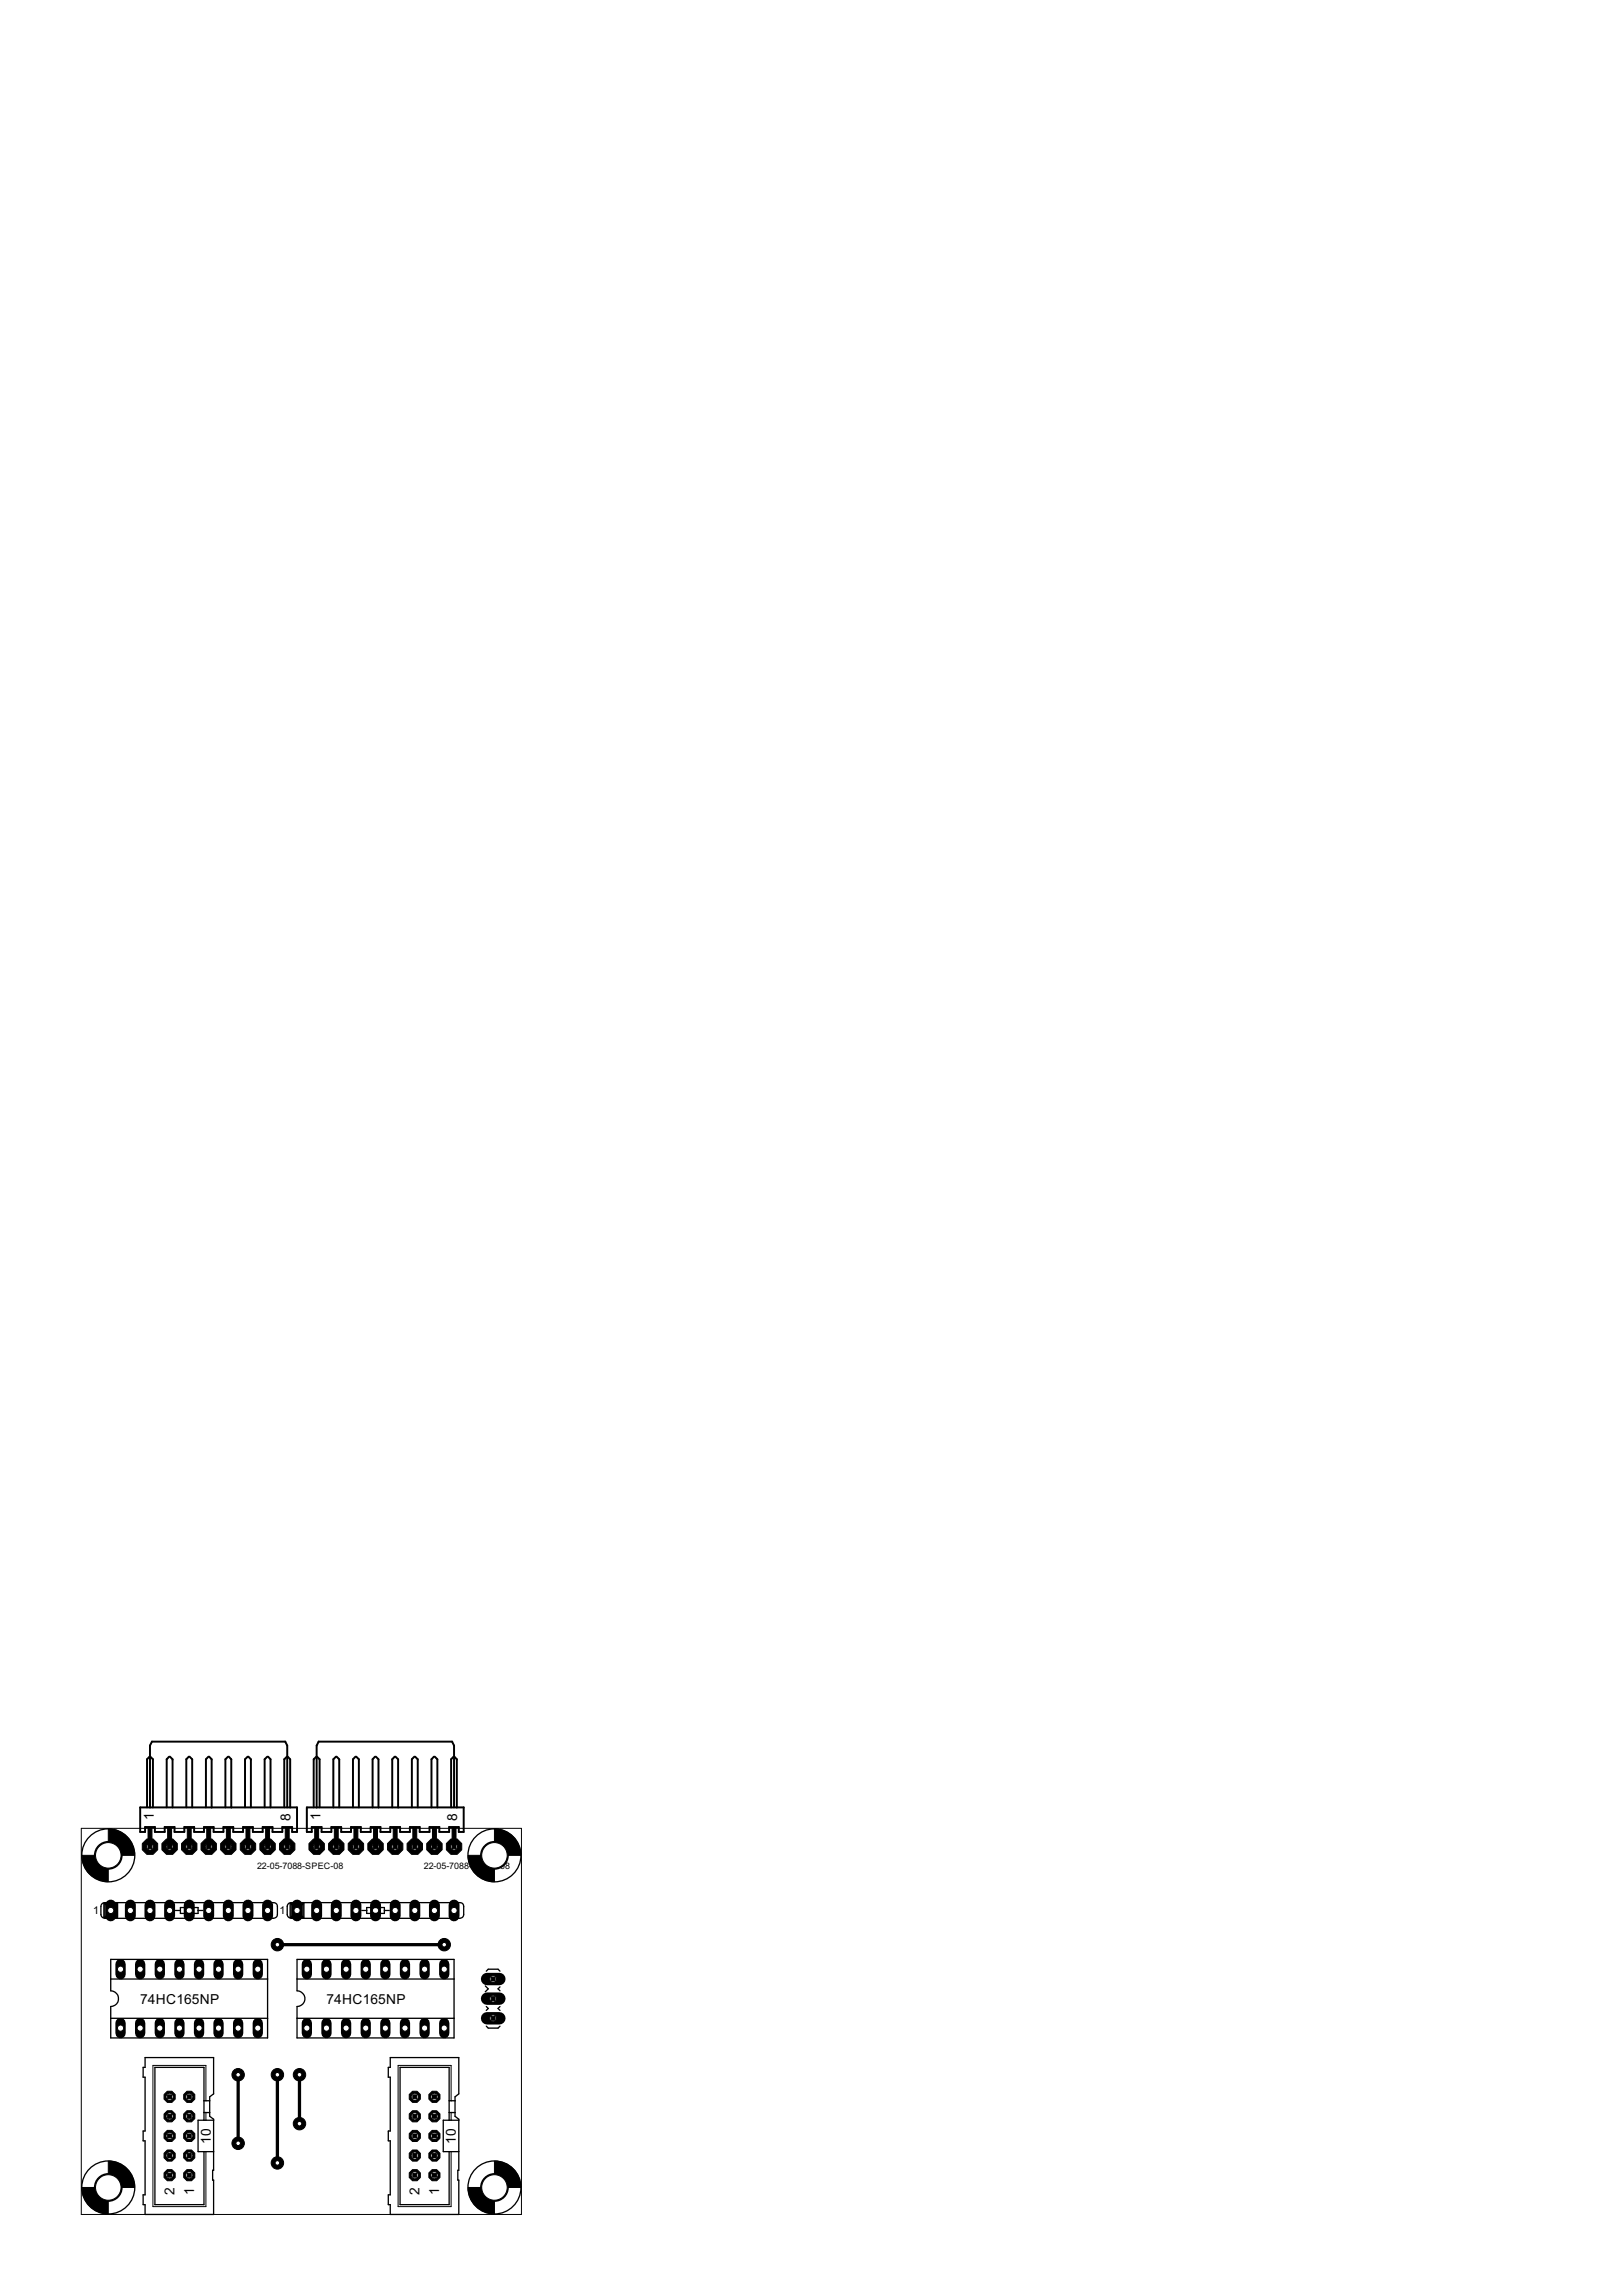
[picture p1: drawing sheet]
<svg xmlns="http://www.w3.org/2000/svg" width="210mm" height="297mm" viewBox="0 0 210 297" stroke-linecap="round" stroke-linejoin="round" font-family="sans-serif">
<defs><g id="words">
<g font-size="2">
<text x="19.9" y="235.5" transform="rotate(-90 19.9 235.5)">1</text>
<text x="37.6" y="235.6" transform="rotate(-90 37.6 235.6)">8</text>
<text x="41.5" y="235.5" transform="rotate(-90 41.5 235.5)">1</text>
<text x="59.2" y="235.6" transform="rotate(-90 59.2 235.6)">8</text>
<text x="18.1" y="259.2">74HC165NP</text>
<text x="42.2" y="259.2">74HC165NP</text>
<text x="27.3" y="277.4" transform="rotate(-90 27.3 277.4)">10</text>
<text x="59" y="277.4" transform="rotate(-90 59 277.4)">10</text>
<text x="22.6" y="284" transform="rotate(-90 22.6 284)">2</text>
<text x="25.1" y="284" transform="rotate(-90 25.1 284)">1</text>
<text x="54.3" y="284" transform="rotate(-90 54.3 284)">2</text>
<text x="56.8" y="284" transform="rotate(-90 56.8 284)">1</text>
</g>
<g font-size="1.6">
<text x="12" y="247.7">1</text>
<text x="36.2" y="247.7">1</text>
</g>
<g font-size="1.3">
<text x="33.3" y="241.9">22-05-7088-SPEC-08</text>
<text x="54.8" y="241.9">22-05-7088-SPEC</text>
<text x="64.3" y="241.9">-08</text>
</g>
</g></defs>
<path d="M35.9 251.6h21.6M30.8 268.4v8.9M35.9 268.4v11.4M38.8 268.4v6.3" fill="none" stroke="#000" stroke-width=".42"/>
<path d="M63 256h1.6" fill="none" stroke="#000" stroke-width="1.6"/>
<circle cx="63.8" cy="256" r=".44" fill="#fff" stroke="#000" stroke-width=".13"/>
<path d="M63 258.6h1.6" fill="none" stroke="#000" stroke-width="1.6"/>
<circle cx="63.8" cy="258.6" r=".44" fill="#fff" stroke="#000" stroke-width=".13"/>
<path d="M63 261.1h1.6" fill="none" stroke="#000" stroke-width="1.6"/>
<circle cx="63.8" cy="261.1" r=".44" fill="#fff" stroke="#000" stroke-width=".13"/>
<circle cx="19.4" cy="238.9" r="1.07" fill="#000" stroke="#000" stroke-width=".13"/>
<circle cx="19.4" cy="238.9" r=".44" fill="#fff" stroke="#000" stroke-width=".13"/>
<circle cx="21.9" cy="238.9" r="1.07" fill="#000" stroke="#000" stroke-width=".13"/>
<circle cx="21.9" cy="238.9" r=".44" fill="#fff" stroke="#000" stroke-width=".13"/>
<circle cx="24.5" cy="238.9" r="1.07" fill="#000" stroke="#000" stroke-width=".13"/>
<circle cx="24.5" cy="238.9" r=".44" fill="#fff" stroke="#000" stroke-width=".13"/>
<circle cx="32.1" cy="238.9" r="1.07" fill="#000" stroke="#000" stroke-width=".13"/>
<circle cx="32.1" cy="238.9" r=".44" fill="#fff" stroke="#000" stroke-width=".13"/>
<circle cx="34.6" cy="238.9" r="1.07" fill="#000" stroke="#000" stroke-width=".13"/>
<circle cx="34.6" cy="238.9" r=".44" fill="#fff" stroke="#000" stroke-width=".13"/>
<circle cx="37.2" cy="238.9" r="1.07" fill="#000" stroke="#000" stroke-width=".13"/>
<circle cx="37.2" cy="238.9" r=".44" fill="#fff" stroke="#000" stroke-width=".13"/>
<circle cx="27" cy="238.9" r="1.07" fill="#000" stroke="#000" stroke-width=".13"/>
<circle cx="27" cy="238.9" r=".44" fill="#fff" stroke="#000" stroke-width=".13"/>
<circle cx="29.5" cy="238.9" r="1.07" fill="#000" stroke="#000" stroke-width=".13"/>
<circle cx="29.5" cy="238.9" r=".44" fill="#fff" stroke="#000" stroke-width=".13"/>
<circle cx="41" cy="238.9" r="1.07" fill="#000" stroke="#000" stroke-width=".13"/>
<circle cx="41" cy="238.9" r=".44" fill="#fff" stroke="#000" stroke-width=".13"/>
<circle cx="43.5" cy="238.9" r="1.07" fill="#000" stroke="#000" stroke-width=".13"/>
<circle cx="43.5" cy="238.9" r=".44" fill="#fff" stroke="#000" stroke-width=".13"/>
<circle cx="46.1" cy="238.9" r="1.07" fill="#000" stroke="#000" stroke-width=".13"/>
<circle cx="46.1" cy="238.9" r=".44" fill="#fff" stroke="#000" stroke-width=".13"/>
<circle cx="53.7" cy="238.9" r="1.07" fill="#000" stroke="#000" stroke-width=".13"/>
<circle cx="53.7" cy="238.9" r=".44" fill="#fff" stroke="#000" stroke-width=".13"/>
<circle cx="56.2" cy="238.9" r="1.07" fill="#000" stroke="#000" stroke-width=".13"/>
<circle cx="56.2" cy="238.9" r=".44" fill="#fff" stroke="#000" stroke-width=".13"/>
<circle cx="58.8" cy="238.9" r="1.07" fill="#000" stroke="#000" stroke-width=".13"/>
<circle cx="58.8" cy="238.9" r=".44" fill="#fff" stroke="#000" stroke-width=".13"/>
<circle cx="48.6" cy="238.9" r="1.07" fill="#000" stroke="#000" stroke-width=".13"/>
<circle cx="48.6" cy="238.9" r=".44" fill="#fff" stroke="#000" stroke-width=".13"/>
<circle cx="51.1" cy="238.9" r="1.07" fill="#000" stroke="#000" stroke-width=".13"/>
<circle cx="51.1" cy="238.9" r=".44" fill="#fff" stroke="#000" stroke-width=".13"/>
<path d="M15.6 261.7v1.3" fill="none" stroke="#000" stroke-width="1.3"/>
<circle cx="15.6" cy="262.4" r=".4" fill="#fff" stroke="#000" stroke-width=".13"/>
<path d="M18.1 261.7v1.3" fill="none" stroke="#000" stroke-width="1.3"/>
<circle cx="18.1" cy="262.4" r=".4" fill="#fff" stroke="#000" stroke-width=".13"/>
<path d="M25.8 261.7v1.3" fill="none" stroke="#000" stroke-width="1.3"/>
<circle cx="25.8" cy="262.4" r=".4" fill="#fff" stroke="#000" stroke-width=".13"/>
<path d="M28.3 261.7v1.3" fill="none" stroke="#000" stroke-width="1.3"/>
<circle cx="28.3" cy="262.4" r=".4" fill="#fff" stroke="#000" stroke-width=".13"/>
<path d="M20.7 261.7v1.3" fill="none" stroke="#000" stroke-width="1.3"/>
<circle cx="20.7" cy="262.4" r=".4" fill="#fff" stroke="#000" stroke-width=".13"/>
<path d="M23.2 261.7v1.3" fill="none" stroke="#000" stroke-width="1.3"/>
<circle cx="23.2" cy="262.4" r=".4" fill="#fff" stroke="#000" stroke-width=".13"/>
<path d="M30.8 261.7v1.3" fill="none" stroke="#000" stroke-width="1.3"/>
<circle cx="30.8" cy="262.4" r=".4" fill="#fff" stroke="#000" stroke-width=".13"/>
<path d="M33.4 261.7v1.3" fill="none" stroke="#000" stroke-width="1.3"/>
<circle cx="33.4" cy="262.4" r=".4" fill="#fff" stroke="#000" stroke-width=".13"/>
<path d="M33.4 254.1v1.3" fill="none" stroke="#000" stroke-width="1.3"/>
<circle cx="33.4" cy="254.8" r=".4" fill="#fff" stroke="#000" stroke-width=".13"/>
<path d="M30.8 254.1v1.3" fill="none" stroke="#000" stroke-width="1.3"/>
<circle cx="30.8" cy="254.8" r=".4" fill="#fff" stroke="#000" stroke-width=".13"/>
<path d="M28.3 254.1v1.3" fill="none" stroke="#000" stroke-width="1.3"/>
<circle cx="28.3" cy="254.8" r=".4" fill="#fff" stroke="#000" stroke-width=".13"/>
<path d="M25.8 254.1v1.3" fill="none" stroke="#000" stroke-width="1.3"/>
<circle cx="25.8" cy="254.8" r=".4" fill="#fff" stroke="#000" stroke-width=".13"/>
<path d="M23.2 254.1v1.3" fill="none" stroke="#000" stroke-width="1.3"/>
<circle cx="23.2" cy="254.8" r=".4" fill="#fff" stroke="#000" stroke-width=".13"/>
<path d="M20.7 254.1v1.3" fill="none" stroke="#000" stroke-width="1.3"/>
<circle cx="20.7" cy="254.8" r=".4" fill="#fff" stroke="#000" stroke-width=".13"/>
<path d="M18.1 254.1v1.3" fill="none" stroke="#000" stroke-width="1.3"/>
<circle cx="18.1" cy="254.8" r=".4" fill="#fff" stroke="#000" stroke-width=".13"/>
<path d="M15.6 254.1v1.3" fill="none" stroke="#000" stroke-width="1.3"/>
<circle cx="15.6" cy="254.8" r=".4" fill="#fff" stroke="#000" stroke-width=".13"/>
<path d="M39.7 261.7v1.3" fill="none" stroke="#000" stroke-width="1.3"/>
<circle cx="39.7" cy="262.4" r=".4" fill="#fff" stroke="#000" stroke-width=".13"/>
<path d="M42.2 261.7v1.3" fill="none" stroke="#000" stroke-width="1.3"/>
<circle cx="42.2" cy="262.4" r=".4" fill="#fff" stroke="#000" stroke-width=".13"/>
<path d="M49.9 261.7v1.3" fill="none" stroke="#000" stroke-width="1.3"/>
<circle cx="49.9" cy="262.4" r=".4" fill="#fff" stroke="#000" stroke-width=".13"/>
<path d="M52.4 261.7v1.3" fill="none" stroke="#000" stroke-width="1.3"/>
<circle cx="52.4" cy="262.4" r=".4" fill="#fff" stroke="#000" stroke-width=".13"/>
<path d="M44.8 261.7v1.3" fill="none" stroke="#000" stroke-width="1.3"/>
<circle cx="44.8" cy="262.4" r=".4" fill="#fff" stroke="#000" stroke-width=".13"/>
<path d="M47.3 261.7v1.3" fill="none" stroke="#000" stroke-width="1.3"/>
<circle cx="47.3" cy="262.4" r=".4" fill="#fff" stroke="#000" stroke-width=".13"/>
<path d="M54.9 261.7v1.3" fill="none" stroke="#000" stroke-width="1.3"/>
<circle cx="54.9" cy="262.4" r=".4" fill="#fff" stroke="#000" stroke-width=".13"/>
<path d="M57.5 261.7v1.3" fill="none" stroke="#000" stroke-width="1.3"/>
<circle cx="57.5" cy="262.4" r=".4" fill="#fff" stroke="#000" stroke-width=".13"/>
<path d="M57.5 254.1v1.3" fill="none" stroke="#000" stroke-width="1.3"/>
<circle cx="57.5" cy="254.8" r=".4" fill="#fff" stroke="#000" stroke-width=".13"/>
<path d="M54.9 254.1v1.3" fill="none" stroke="#000" stroke-width="1.3"/>
<circle cx="54.9" cy="254.8" r=".4" fill="#fff" stroke="#000" stroke-width=".13"/>
<path d="M52.4 254.1v1.3" fill="none" stroke="#000" stroke-width="1.3"/>
<circle cx="52.4" cy="254.8" r=".4" fill="#fff" stroke="#000" stroke-width=".13"/>
<path d="M49.9 254.1v1.3" fill="none" stroke="#000" stroke-width="1.3"/>
<circle cx="49.9" cy="254.8" r=".4" fill="#fff" stroke="#000" stroke-width=".13"/>
<path d="M47.3 254.1v1.3" fill="none" stroke="#000" stroke-width="1.3"/>
<circle cx="47.3" cy="254.8" r=".4" fill="#fff" stroke="#000" stroke-width=".13"/>
<path d="M44.8 254.1v1.3" fill="none" stroke="#000" stroke-width="1.3"/>
<circle cx="44.8" cy="254.8" r=".4" fill="#fff" stroke="#000" stroke-width=".13"/>
<path d="M42.2 254.1v1.3" fill="none" stroke="#000" stroke-width="1.3"/>
<circle cx="42.2" cy="254.8" r=".4" fill="#fff" stroke="#000" stroke-width=".13"/>
<path d="M39.7 254.1v1.3" fill="none" stroke="#000" stroke-width="1.3"/>
<circle cx="39.7" cy="254.8" r=".4" fill="#fff" stroke="#000" stroke-width=".13"/>
<path d="M14.3 246.5v1.4" fill="none" stroke="#000" stroke-width="1.4"/>
<circle cx="14.3" cy="247.2" r=".4" fill="#fff" stroke="#000" stroke-width=".13"/>
<path d="M16.9 246.5v1.4" fill="none" stroke="#000" stroke-width="1.4"/>
<circle cx="16.9" cy="247.2" r=".4" fill="#fff" stroke="#000" stroke-width=".13"/>
<path d="M19.4 246.5v1.4" fill="none" stroke="#000" stroke-width="1.4"/>
<circle cx="19.4" cy="247.2" r=".4" fill="#fff" stroke="#000" stroke-width=".13"/>
<path d="M21.9 246.5v1.4" fill="none" stroke="#000" stroke-width="1.4"/>
<circle cx="21.9" cy="247.2" r=".4" fill="#fff" stroke="#000" stroke-width=".13"/>
<path d="M24.5 246.5v1.4" fill="none" stroke="#000" stroke-width="1.4"/>
<circle cx="24.5" cy="247.2" r=".4" fill="#fff" stroke="#000" stroke-width=".13"/>
<path d="M27 246.5v1.4" fill="none" stroke="#000" stroke-width="1.4"/>
<circle cx="27" cy="247.2" r=".4" fill="#fff" stroke="#000" stroke-width=".13"/>
<path d="M29.5 246.5v1.4" fill="none" stroke="#000" stroke-width="1.4"/>
<circle cx="29.5" cy="247.2" r=".4" fill="#fff" stroke="#000" stroke-width=".13"/>
<path d="M32.1 246.5v1.4" fill="none" stroke="#000" stroke-width="1.4"/>
<circle cx="32.1" cy="247.2" r=".4" fill="#fff" stroke="#000" stroke-width=".13"/>
<path d="M34.6 246.5v1.4" fill="none" stroke="#000" stroke-width="1.4"/>
<circle cx="34.6" cy="247.2" r=".4" fill="#fff" stroke="#000" stroke-width=".13"/>
<path d="M38.4 246.5v1.4" fill="none" stroke="#000" stroke-width="1.4"/>
<circle cx="38.4" cy="247.2" r=".4" fill="#fff" stroke="#000" stroke-width=".13"/>
<path d="M41 246.5v1.4" fill="none" stroke="#000" stroke-width="1.4"/>
<circle cx="41" cy="247.2" r=".4" fill="#fff" stroke="#000" stroke-width=".13"/>
<path d="M43.5 246.5v1.4" fill="none" stroke="#000" stroke-width="1.4"/>
<circle cx="43.5" cy="247.2" r=".4" fill="#fff" stroke="#000" stroke-width=".13"/>
<path d="M46.1 246.5v1.4" fill="none" stroke="#000" stroke-width="1.4"/>
<circle cx="46.1" cy="247.2" r=".4" fill="#fff" stroke="#000" stroke-width=".13"/>
<path d="M48.6 246.5v1.4" fill="none" stroke="#000" stroke-width="1.4"/>
<circle cx="48.6" cy="247.2" r=".4" fill="#fff" stroke="#000" stroke-width=".13"/>
<path d="M51.1 246.5v1.4" fill="none" stroke="#000" stroke-width="1.4"/>
<circle cx="51.1" cy="247.2" r=".4" fill="#fff" stroke="#000" stroke-width=".13"/>
<path d="M53.7 246.5v1.4" fill="none" stroke="#000" stroke-width="1.4"/>
<circle cx="53.7" cy="247.2" r=".4" fill="#fff" stroke="#000" stroke-width=".13"/>
<path d="M56.2 246.5v1.4" fill="none" stroke="#000" stroke-width="1.4"/>
<circle cx="56.2" cy="247.2" r=".4" fill="#fff" stroke="#000" stroke-width=".13"/>
<path d="M58.8 246.5v1.4" fill="none" stroke="#000" stroke-width="1.4"/>
<circle cx="58.8" cy="247.2" r=".4" fill="#fff" stroke="#000" stroke-width=".13"/>
<circle cx="24.5" cy="281.4" r=".78" fill="#000" stroke="#000" stroke-width=".13"/>
<circle cx="24.5" cy="281.4" r=".47" fill="#fff" stroke="#000" stroke-width=".13"/>
<circle cx="21.9" cy="281.4" r=".78" fill="#000" stroke="#000" stroke-width=".13"/>
<circle cx="21.9" cy="281.4" r=".47" fill="#fff" stroke="#000" stroke-width=".13"/>
<circle cx="24.5" cy="278.9" r=".78" fill="#000" stroke="#000" stroke-width=".13"/>
<circle cx="24.5" cy="278.9" r=".47" fill="#fff" stroke="#000" stroke-width=".13"/>
<circle cx="21.9" cy="278.9" r=".78" fill="#000" stroke="#000" stroke-width=".13"/>
<circle cx="21.9" cy="278.9" r=".47" fill="#fff" stroke="#000" stroke-width=".13"/>
<circle cx="24.5" cy="276.3" r=".78" fill="#000" stroke="#000" stroke-width=".13"/>
<circle cx="24.5" cy="276.3" r=".47" fill="#fff" stroke="#000" stroke-width=".13"/>
<circle cx="21.9" cy="276.3" r=".78" fill="#000" stroke="#000" stroke-width=".13"/>
<circle cx="21.9" cy="276.3" r=".47" fill="#fff" stroke="#000" stroke-width=".13"/>
<circle cx="24.5" cy="273.8" r=".78" fill="#000" stroke="#000" stroke-width=".13"/>
<circle cx="24.5" cy="273.8" r=".47" fill="#fff" stroke="#000" stroke-width=".13"/>
<circle cx="21.9" cy="273.8" r=".78" fill="#000" stroke="#000" stroke-width=".13"/>
<circle cx="21.9" cy="273.8" r=".47" fill="#fff" stroke="#000" stroke-width=".13"/>
<circle cx="24.5" cy="271.3" r=".78" fill="#000" stroke="#000" stroke-width=".13"/>
<circle cx="24.5" cy="271.3" r=".47" fill="#fff" stroke="#000" stroke-width=".13"/>
<circle cx="21.9" cy="271.3" r=".78" fill="#000" stroke="#000" stroke-width=".13"/>
<circle cx="21.9" cy="271.3" r=".47" fill="#fff" stroke="#000" stroke-width=".13"/>
<circle cx="56.2" cy="281.4" r=".78" fill="#000" stroke="#000" stroke-width=".13"/>
<circle cx="56.2" cy="281.4" r=".47" fill="#fff" stroke="#000" stroke-width=".13"/>
<circle cx="53.7" cy="281.4" r=".78" fill="#000" stroke="#000" stroke-width=".13"/>
<circle cx="53.7" cy="281.4" r=".47" fill="#fff" stroke="#000" stroke-width=".13"/>
<circle cx="56.2" cy="278.9" r=".78" fill="#000" stroke="#000" stroke-width=".13"/>
<circle cx="56.2" cy="278.9" r=".47" fill="#fff" stroke="#000" stroke-width=".13"/>
<circle cx="53.7" cy="278.9" r=".78" fill="#000" stroke="#000" stroke-width=".13"/>
<circle cx="53.7" cy="278.9" r=".47" fill="#fff" stroke="#000" stroke-width=".13"/>
<circle cx="56.2" cy="276.3" r=".78" fill="#000" stroke="#000" stroke-width=".13"/>
<circle cx="56.2" cy="276.3" r=".47" fill="#fff" stroke="#000" stroke-width=".13"/>
<circle cx="53.7" cy="276.3" r=".78" fill="#000" stroke="#000" stroke-width=".13"/>
<circle cx="53.7" cy="276.3" r=".47" fill="#fff" stroke="#000" stroke-width=".13"/>
<circle cx="56.2" cy="273.8" r=".78" fill="#000" stroke="#000" stroke-width=".13"/>
<circle cx="56.2" cy="273.8" r=".47" fill="#fff" stroke="#000" stroke-width=".13"/>
<circle cx="53.7" cy="273.8" r=".78" fill="#000" stroke="#000" stroke-width=".13"/>
<circle cx="53.7" cy="273.8" r=".47" fill="#fff" stroke="#000" stroke-width=".13"/>
<circle cx="56.2" cy="271.3" r=".78" fill="#000" stroke="#000" stroke-width=".13"/>
<circle cx="56.2" cy="271.3" r=".47" fill="#fff" stroke="#000" stroke-width=".13"/>
<circle cx="53.7" cy="271.3" r=".78" fill="#000" stroke="#000" stroke-width=".13"/>
<circle cx="53.7" cy="271.3" r=".47" fill="#fff" stroke="#000" stroke-width=".13"/>
<circle cx="30.8" cy="277.3" r=".8" fill="#000" stroke="#000" stroke-width=".13"/>
<circle cx="30.8" cy="277.3" r=".3" fill="#fff" stroke="#000" stroke-width=".13"/>
<circle cx="30.8" cy="268.4" r=".8" fill="#000" stroke="#000" stroke-width=".13"/>
<circle cx="30.8" cy="268.4" r=".3" fill="#fff" stroke="#000" stroke-width=".13"/>
<circle cx="35.9" cy="268.4" r=".8" fill="#000" stroke="#000" stroke-width=".13"/>
<circle cx="35.9" cy="268.4" r=".3" fill="#fff" stroke="#000" stroke-width=".13"/>
<circle cx="35.9" cy="279.8" r=".8" fill="#000" stroke="#000" stroke-width=".13"/>
<circle cx="35.9" cy="279.8" r=".3" fill="#fff" stroke="#000" stroke-width=".13"/>
<circle cx="38.8" cy="268.4" r=".8" fill="#000" stroke="#000" stroke-width=".13"/>
<circle cx="38.8" cy="268.4" r=".3" fill="#fff" stroke="#000" stroke-width=".13"/>
<circle cx="38.8" cy="274.7" r=".8" fill="#000" stroke="#000" stroke-width=".13"/>
<circle cx="38.8" cy="274.7" r=".3" fill="#fff" stroke="#000" stroke-width=".13"/>
<circle cx="35.9" cy="251.6" r=".8" fill="#000" stroke="#000" stroke-width=".13"/>
<circle cx="35.9" cy="251.6" r=".3" fill="#fff" stroke="#000" stroke-width=".13"/>
<circle cx="57.5" cy="251.6" r=".8" fill="#000" stroke="#000" stroke-width=".13"/>
<circle cx="57.5" cy="251.6" r=".3" fill="#fff" stroke="#000" stroke-width=".13"/>
<g fill="none" stroke="#000" stroke-width=".17">
<path d="M13.2 246.3l.4-.2h21.8a.49 .49 0 0 1 .5 .6v1a.49 .49 0 0 1-.5 .5h-21.8l-.3-.1-.2-.3v-1.1zM13.4 246.3h1.8v1.8h-1.8zM13.6 246.4h1.5v1.5h-1.5zM14.3 253.5h20.3v10.2h-20.3v-4.1a1.02 1.02 0 0 0 1-1 1.02 1.02 0 0 0-1-1zM14.3 256h20.3M22.7 247.2h.6M23.3 246.8h2.3v.7h-2.3zM25.6 247.2h.7M37.3 246.3l.4-.2h21.8a.46 .46 0 0 1 .5 .6v1a.49 .49 0 0 1-.5 .5l-22-.1a.49 .49 0 0 1-.3-.4v-1zM37.5 246.3h1.8v1.8h-1.8zM37.7 246.4h1.5v1.5h-1.5zM38.4 253.5h20.4v10.2h-20.4v-4.1a1.02 1.02 0 0 0 1.1-1 1.02 1.02 0 0 0-1.1-1z"/>
<path d="M38.4 256h20.4M46.8 247.2h.7M47.5 246.8h2.2v.7h-2.2zM49.7 247.2h.7M62.8 256.9l.4 .4-.4 .4M62.9 259.6l.3 .2-.3 .3M62.9 255l.3-.2h1.3l.2 .2M64.7 257l-.2 .3 .2 .3M64.7 259.6l-.2 .2 .2 .3M14.3 261.1h20.3M18.8 266.2h8.8v4.7l-.5 .4v2.5l.5 .4v6.6h-.1v1.2h.1v4.5h-8.8v-1.3h-.3v-1.2h.3v-7h-.3v-1.3h.3v-7h-.3v-1.2h.3zM26.4 274.3v-6.8h-6.4v17.7h6.4v-6.8"/>
<path d="M26.4 273.3h.7M26.4 271.8h.7M27.6 274.3h-2v4.1h2M38.4 261.1h20.4M50.5 266.2h8.9v4.7l-.5 .4v2.5l.5 .4v6.6h-.2v1.2h.2v4.5h-8.9v-1.3h-.3v-1.2h.3v-7h-.3v-1.3h.3v-7h-.3v-1.2h.3zM58.1 274.3v-6.8h-6.3v17.7h6.3v-6.8M58.1 273.3h.8M58.1 271.8h.8M59.4 274.3h-2v4.1h2M62.9 262.1l.3 .3h1.3l.2-.3"/>
<circle cx="14" cy="240" r="3.4"/>
<circle cx="64" cy="240" r="3.4"/>
<circle cx="14" cy="283" r="3.4"/>
<circle cx="64" cy="283" r="3.4"/>
</g>
<g fill="none" stroke="#000" stroke-width=".21">
<circle cx="14" cy="240" r="1.76"/>
<circle cx="64" cy="240" r="1.76"/>
<circle cx="14" cy="283" r="1.76"/>
<circle cx="64" cy="283" r="1.76"/>
</g>
<g fill="none" stroke="#000" stroke-width=".25">
<path d="M18.1 233.8h20.3v3.2h-.6v-.6h-1.3v.6h-1.2v-.6h-1.3v.6h-1.3v-.6h-1.2v.6h-1.3v-.6h-1.3v.6h-1.3v-.6h-1.2v.6h-1.3v-.6h-1.2v.6h-1.3v-.6h-1.3v.6h-1.3v-.6h-1.2v.6h-.7zM19.3 227.3l-.3 .3v6.2M19.4 233.8v-8l.3-.5h17.2l.3 .5v8M19.5 227.3l.3 .3v6.2M21.9 227.3l-.3 .3v6.2M22 227.3l.3 .3v6.2M24.4 227.3l-.3 .3v6.2M24.5 227.3l.4 .3v6.2M27 227.3l-.4 .3v6.2M27.1 227.3l.3 .3v6.2M29.5 227.3l-.3 .3v6.2M29.6 227.3l.3 .3v6.2"/>
<path d="M32 227.3l-.3 .3v6.2M32.2 227.3l.3 .3v6.2M34.6 227.3l-.4 .3v6.2M34.7 227.3l.3 .3v6.2M37.1 227.3l-.3 .3v6.2M37.2 227.3l.3 .3v6.2M39.7 233.8h20.3v3.2h-.6v-.6h-1.3v.6h-1.2v-.6h-1.3v.6h-1.3v-.6h-1.3v.6h-1.2v-.6h-1.3v.6h-1.3v-.6h-1.2v.6h-1.3v-.6h-1.3v.6h-1.2v-.6h-1.3v.6h-1.3v-.6h-1.3v.6h-.6zM40.9 227.3l-.3 .3v6.2M41 233.8v-8l.2-.5h17.3l.3 .5v8M41 227.3l.4 .3v6.2M43.5 227.3l-.4 .3v6.2M43.6 227.3l.3 .3v6.2"/>
<path d="M46 227.3l-.3 .3v6.2M46.1 227.3l.3 .3v6.2M48.5 227.3l-.3 .3v6.2M48.6 227.3l.4 .3v6.2M51.1 227.3l-.3 .3v6.2M51.2 227.3l.3 .3v6.2M53.6 227.3l-.3 .3v6.2M53.7 227.3l.4 .3v6.2M56.2 227.3l-.4 .3v6.2M56.3 227.3l.3 .3v6.2M58.7 227.3l-.3 .3v6.2M58.8 227.3l.3 .3v6.2"/>
</g>
<g fill="none" stroke="#000" stroke-width=".13">
<path d="M10.5 236.5h57v50h-57zM26.6 271.8v-4.6h-6.8v18.3h6.8v-7.1M26.6 273.3v1M58.4 271.8v-4.6h-6.9v18.3h6.9v-7.1M58.4 273.3v1"/>
<circle cx="64" cy="240" r="1.65"/>
</g>
<g fill="#000" stroke="#000" stroke-width=".13">
<path d="M13.2 239.4a.99 .99 0 0 1 1.6 .1 .99 .99 0 0 1-.5 1.5 .99 .99 0 0 1-1.3-1h.5a.53 .53 0 0 1 .8-.4 .53 .53 0 0 1 .1 .9 .53 .53 0 0 1-.9-.3v-.2h-.5z" fill-rule="evenodd"/>
<path d="M10.6 240h2.5a.94 .94 0 0 0 .9 .9v2.5a3.4 3.4 0 0 1-3.4-3.4z" fill-rule="evenodd"/>
<path d="M14 236.6a3.4 3.4 0 0 1 3.4 3.4h-2.5a.87 .87 0 0 0-.9-.9z" fill-rule="evenodd"/>
<path d="M63.2 239.4a.99 .99 0 0 1 1.6 .1 .99 .99 0 0 1-.5 1.5 .99 .99 0 0 1-1.3-1h.5a.53 .53 0 0 1 .7-.4 .53 .53 0 0 1 .1 .9 .53 .53 0 0 1-.8-.3v-.2h-.5z" fill-rule="evenodd"/>
<path d="M60.6 240h2.5a.9 .9 0 0 0 .9 .9v2.5a3.4 3.4 0 0 1-3.4-3.4z" fill-rule="evenodd"/>
<path d="M64 236.6a3.4 3.4 0 0 1 3.4 3.4h-2.5a.9 .9 0 0 0-.9-.9z" fill-rule="evenodd"/>
<path d="M13.2 282.4a.99 .99 0 0 1 1.6 0 .99 .99 0 0 1-.5 1.5 .99 .99 0 0 1-1.3-.9h.5a.53 .53 0 0 1 .8-.5 .53 .53 0 0 1 .1 .9 .53 .53 0 0 1-.9-.2v-.2h-.5z" fill-rule="evenodd"/>
<path d="M10.6 283h2.5a.94 .94 0 0 0 .9 .9v2.5a3.3 3.3 0 0 1-3.4-3.4z" fill-rule="evenodd"/>
<path d="M14 279.6a3.4 3.4 0 0 1 3.4 3.4h-2.5a.87 .87 0 0 0-.9-.9z" fill-rule="evenodd"/>
<path d="M63.2 282.4a.99 .99 0 0 1 1.6 0 .99 .99 0 0 1-.5 1.5 .99 .99 0 0 1-1.3-.9h.5a.53 .53 0 0 1 .7-.5 .53 .53 0 0 1 .1 .9 .53 .53 0 0 1-.8-.2v-.2h-.5z" fill-rule="evenodd"/>
<path d="M60.6 283h2.5a.9 .9 0 0 0 .9 .9v2.5a3.4 3.4 0 0 1-3.4-3.4z" fill-rule="evenodd"/>
<path d="M64 279.6a3.4 3.4 0 0 1 3.4 3.4h-2.5a.9 .9 0 0 0-.9-.9z" fill-rule="evenodd"/>
</g>
<g fill="#000" stroke="#000" stroke-width=".13">
<path d="M19.2 238.7h.5v.5h-.5zM19.2 236.4h.5v2.2h-.5zM21.7 238.7h.5v.5h-.5zM21.7 236.4h.5v2.2h-.5zM24.2 238.7h.5v.5h-.5zM24.2 236.4h.5v2.2h-.5zM26.8 236.4h.5v2.2h-.5zM26.8 238.7h.5v.5h-.5zM29.3 236.4h.5v2.2h-.5zM29.3 238.7h.5v.5h-.5zM31.8 238.7h.5v.5h-.5zM31.8 236.4h.5v2.2h-.5z"/>
<path d="M34.4 238.7h.5v.5h-.5zM34.4 236.4h.5v2.2h-.5zM36.9 238.7h.5v.5h-.5zM36.9 236.4h.5v2.2h-.5zM40.7 238.7h.5v.5h-.5zM40.7 236.4h.5v2.2h-.5zM43.3 238.7h.5v.5h-.5zM43.3 236.4h.5v2.2h-.5zM45.8 238.7h.5v.5h-.5zM45.8 236.4h.5v2.2h-.5zM48.3 236.4h.6v2.2h-.6zM48.3 238.7h.6v.5h-.6z"/>
<path d="M50.9 236.4h.5v2.2h-.5zM50.9 238.7h.5v.5h-.5zM53.4 238.7h.5v.5h-.5zM53.4 236.4h.5v2.2h-.5zM56 238.7h.5v.5h-.5zM56 236.4h.5v2.2h-.5zM58.5 238.7h.5v.5h-.5zM58.5 236.4h.5v2.2h-.5zM63.6 258.3h.5v.5h-.5zM63.6 255.8h.5v.5h-.5zM21.7 278.6h.5v.5h-.5zM21.7 276.1h.5v.5h-.5z"/>
<path d="M21.7 271h.5v.5h-.5zM21.7 273.5h.5v.5h-.5zM24.2 278.6h.5v.5h-.5zM24.2 276.1h.5v.5h-.5zM24.2 271h.5v.5h-.5zM24.2 273.5h.5v.5h-.5zM53.4 278.6h.5v.5h-.5zM53.4 276.1h.5v.5h-.5zM53.4 271h.5v.5h-.5zM53.4 273.5h.5v.5h-.5zM56 278.6h.5v.5h-.5zM56 276.1h.5v.5h-.5z"/>
<path d="M56 271h.5v.5h-.5zM56 273.5h.5v.5h-.5zM63.6 260.9h.5v.5h-.5zM21.7 281.2h.5v.5h-.5zM24.2 281.2h.5v.5h-.5zM53.4 281.2h.5v.5h-.5zM56 281.2h.5v.5h-.5z"/>
</g>
<circle cx="64" cy="240" r="1.65" fill="#fff" stroke="#000" stroke-width=".13"/>
<circle cx="14" cy="240" r="1.65" fill="none" stroke="#000" stroke-width=".13"/>
<circle cx="14" cy="240" r="1.65" fill="#fff" stroke="#000" stroke-width=".13"/>
<circle cx="14" cy="283" r="1.65" fill="none" stroke="#000" stroke-width=".13"/>
<circle cx="14" cy="283" r="1.65" fill="#fff" stroke="#000" stroke-width=".13"/>
<circle cx="64" cy="283" r="1.65" fill="none" stroke="#000" stroke-width=".13"/>
<circle cx="64" cy="283" r="1.65" fill="#fff" stroke="#000" stroke-width=".13"/>
<use href="#words"/>
</svg>
